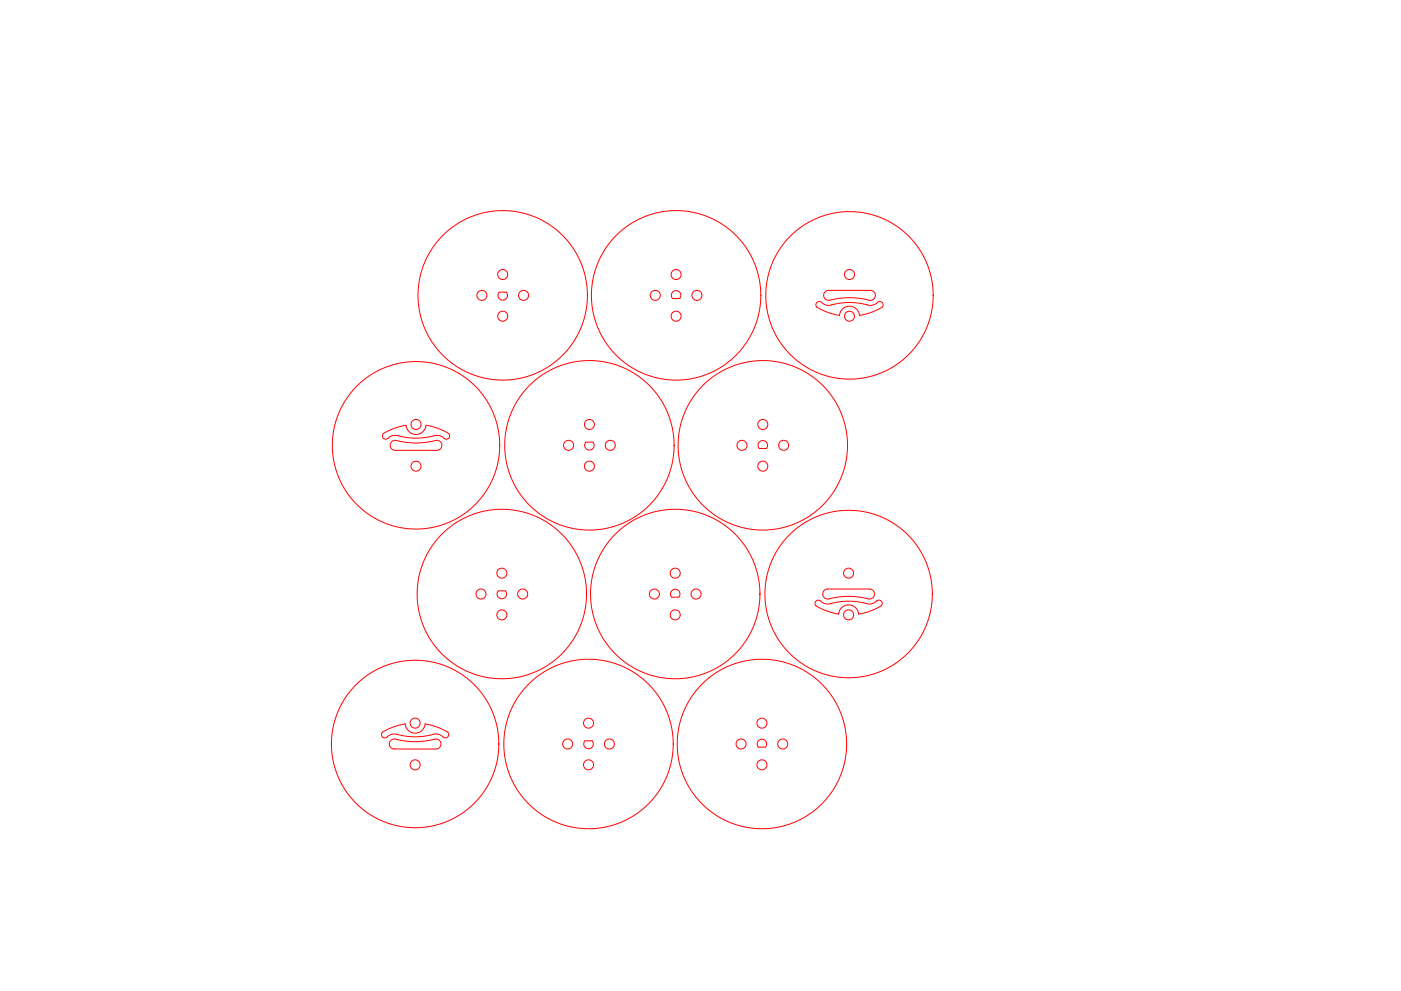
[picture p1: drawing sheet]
<svg xmlns="http://www.w3.org/2000/svg" width="420mm" height="297mm" viewBox="0 0 420 297" stroke-linecap="round" stroke-linejoin="round" font-family="sans-serif">
<g fill="none" stroke="#f00" stroke-width=".3">
<path d="M149.7 87.6h2.1l.4 .9-.4 1-1 .5-1-.4-.5-1zM176.2 88.5h.1M201.8 87.5l.9-.4 1 .4 .5 1-.4 1h-2.1l-.4-1zM228.2 88.5h.1M247.4 87.5l1.1-.5h12.6l1 .5 .4 1.1-.4 1-.9 .4-3.5-.6-3-.2-2.8 .2-3.5 .6-.8-.3-.5-.6-.1-.9zM249.3 91.4l2.7-.5 2.8-.2 2.7 .2 2.7 .5M249.4 91.4h-1.7l-2-1-.7 .2-.3 .7 .3 .8 1.4 .8 2.3 .9 2.3 .6a.47 .47 0 0 0 .4 .2 .47 .47 0 0 0 .4-.3l.3-1 .7-.8 .8-.5 1.1-.2 1 .1 .9 .5 .7 .8 .4 .9a.4 .4 0 0 0 .2 .5 .4 .4 0 0 0 .5-.2l2.3-.6 2.3-.9 1.5-.8 .3-.8-.2-.6-.8-.3-2 1h-1.7M279.9 88.5h.1M117.4 132.4l1.2-.4 3.6 .6 3.3 .2 5.6-.8 1 .5 .4 1.1-.4 .9-1 .5h-12.7l-.8-.3-.5-.7-.1-.8zM119.3 130.6l2.7 .5 2.7 .2 2.8-.2 2.7-.5M119.4 130.6h-1.7l-2 1-.7-.2-.3-.7 .3-.8 1.4-.7 2.2-1 2.4-.6a.48 .48 0 0 1 .4-.2 .48 .48 0 0 1 .4 .4l.4 .9 .6 .8 .9 .5 1 .2 1-.1 .9-.5 .7-.7 .4-1a.39 .39 0 0 1 .2-.5 .39 .39 0 0 1 .5 .2l2.4 .6 2.2 .9 1.5 .8 .3 .8-.3 .7-.7 .2-2-1h-1.7M149.9 133.5h.1"/>
<path d="M175.7 132.5h2.1l.4 1-.4 .9-1 .5-1-.4-.5-1zM202.2 133.5h.1M227.8 132.5l.9-.4 1 .3 .5 1-.4 1h-2.1l-.4-1zM254.2 133.5h.1M149.4 177.1h2.2l.3 1-.3 .9-1 .5-1-.4-.5-1zM175.9 178v.1M201.5 177l1-.4 1 .4 .4 1-.3 1h-2.2l-.3-1zM227.9 178v.1M247.2 177l1-.4h12.7l1 .5 .3 1-.4 1-.9 .4-3.5-.6-3-.1-2.8 .1-3.4 .6-.8-.2-.6-.7v-.9zM279.6 178v.1M249 180.9l2.8-.5 2.7-.2 2.8 .2 2.7 .5M249.1 180.9h-1.7l-2-1-.7 .3-.3 .7 .3 .7 1.5 .8 2.2 .9 2.3 .6a.47 .47 0 0 0 .5 .2 .47 .47 0 0 0 .3-.3l.4-1 .6-.8 .9-.5 1-.2 1 .1 .9 .5 .7 .8 .4 .9a.4 .4 0 0 0 .2 .5 .4 .4 0 0 0 .5-.2l2.4-.6 2.2-.9 1.6-.8 .3-.7-.3-.8-.7-.2-2.1 1h-1.6"/>
<path d="M117.2 222l1.1-.5 3.6 .7 3.4 .1 5.5-.8 1.1 .5 .3 1.1-.4 1-.9 .4h-12.8l-.8-.3-.5-.7v-.8zM119 220.1l2.7 .6 2.8 .2 2.7-.2 2.8-.6M119.1 220.1h-1.6l-2.1 1.1-.7-.3-.3-.7 .3-.7 1.5-.8 2.2-.9 2.3-.7a.48 .48 0 0 1 .5-.2 .48 .48 0 0 1 .3 .4l.4 .9 .7 .8 .8 .6 1 .1 1-.1 .9-.5 .7-.7 .4-1a.39 .39 0 0 1 .2-.5 .39 .39 0 0 1 .5 .2l2.4 .6 2.3 .9 1.5 .9 .3 .7-.3 .7-.7 .3-2-1.1h-1.7M149.6 223h.1M175.4 222h2.2l.3 1-.3 .9-1 .5-1-.3-.5-1zM201.9 223h.1M227.5 222l1-.4 1 .4 .4 .9-.3 1h-2.2l-.3-1zM253.9 223h.1"/>
<circle cx="144.5" cy="88.5" r="1.5"/>
<circle cx="150.8" cy="88.5" r="25.4"/>
<circle cx="150.8" cy="94.8" r="1.5"/>
<circle cx="150.8" cy="82.3" r="1.5"/>
<circle cx="157" cy="88.5" r="1.5"/>
<circle cx="196.5" cy="88.5" r="1.5"/>
<circle cx="202.8" cy="94.8" r="1.5"/>
<circle cx="202.8" cy="82.3" r="1.5"/>
<circle cx="202.8" cy="88.5" r="25.4"/>
<circle cx="209" cy="88.5" r="1.5"/>
<circle cx="254.8" cy="88.5" r="25.1"/>
<circle cx="254.8" cy="82.3" r="1.5"/>
<circle cx="254.8" cy="94.8" r="1.5"/>
<circle cx="124.8" cy="127.2" r="1.5"/>
<circle cx="124.8" cy="139.7" r="1.5"/>
<circle cx="124.8" cy="133.5" r="25.1"/>
<circle cx="170.5" cy="133.5" r="1.5"/>
<circle cx="176.8" cy="127.2" r="1.5"/>
<circle cx="176.8" cy="139.7" r="1.5"/>
<circle cx="176.8" cy="133.5" r="25.4"/>
<circle cx="183" cy="133.5" r="1.5"/>
<circle cx="222.5" cy="133.5" r="1.5"/>
<circle cx="228.8" cy="133.5" r="25.4"/>
<circle cx="228.8" cy="139.7" r="1.5"/>
<circle cx="228.8" cy="127.2" r="1.5"/>
<circle cx="235" cy="133.5" r="1.5"/>
<circle cx="144.2" cy="178.1" r="1.5"/>
<circle cx="150.5" cy="171.8" r="1.5"/>
<circle cx="150.5" cy="178.1" r="25.4"/>
<circle cx="156.7" cy="178.1" r="1.5"/>
<circle cx="196.2" cy="178" r="1.5"/>
<circle cx="202.5" cy="178.1" r="25.4"/>
<circle cx="202.5" cy="171.8" r="1.5"/>
<circle cx="208.7" cy="178" r="1.5"/>
<circle cx="254.5" cy="171.8" r="1.5"/>
<circle cx="254.5" cy="178" r="25.1"/>
<circle cx="150.5" cy="184.3" r="1.5"/>
<circle cx="202.5" cy="184.3" r="1.5"/>
<circle cx="254.5" cy="184.3" r="1.5"/>
<circle cx="124.5" cy="216.7" r="1.5"/>
<circle cx="176.5" cy="216.7" r="1.5"/>
<circle cx="228.5" cy="216.7" r="1.5"/>
<circle cx="124.5" cy="223" r="25.1"/>
<circle cx="124.5" cy="229.2" r="1.5"/>
<circle cx="170.2" cy="223" r="1.5"/>
<circle cx="176.5" cy="229.2" r="1.5"/>
<circle cx="176.5" cy="223" r="25.4"/>
<circle cx="182.7" cy="223" r="1.5"/>
<circle cx="222.2" cy="223" r="1.5"/>
<circle cx="228.5" cy="223" r="25.4"/>
<circle cx="228.5" cy="229.2" r="1.5"/>
<circle cx="234.7" cy="223" r="1.5"/>
</g>
</svg>
